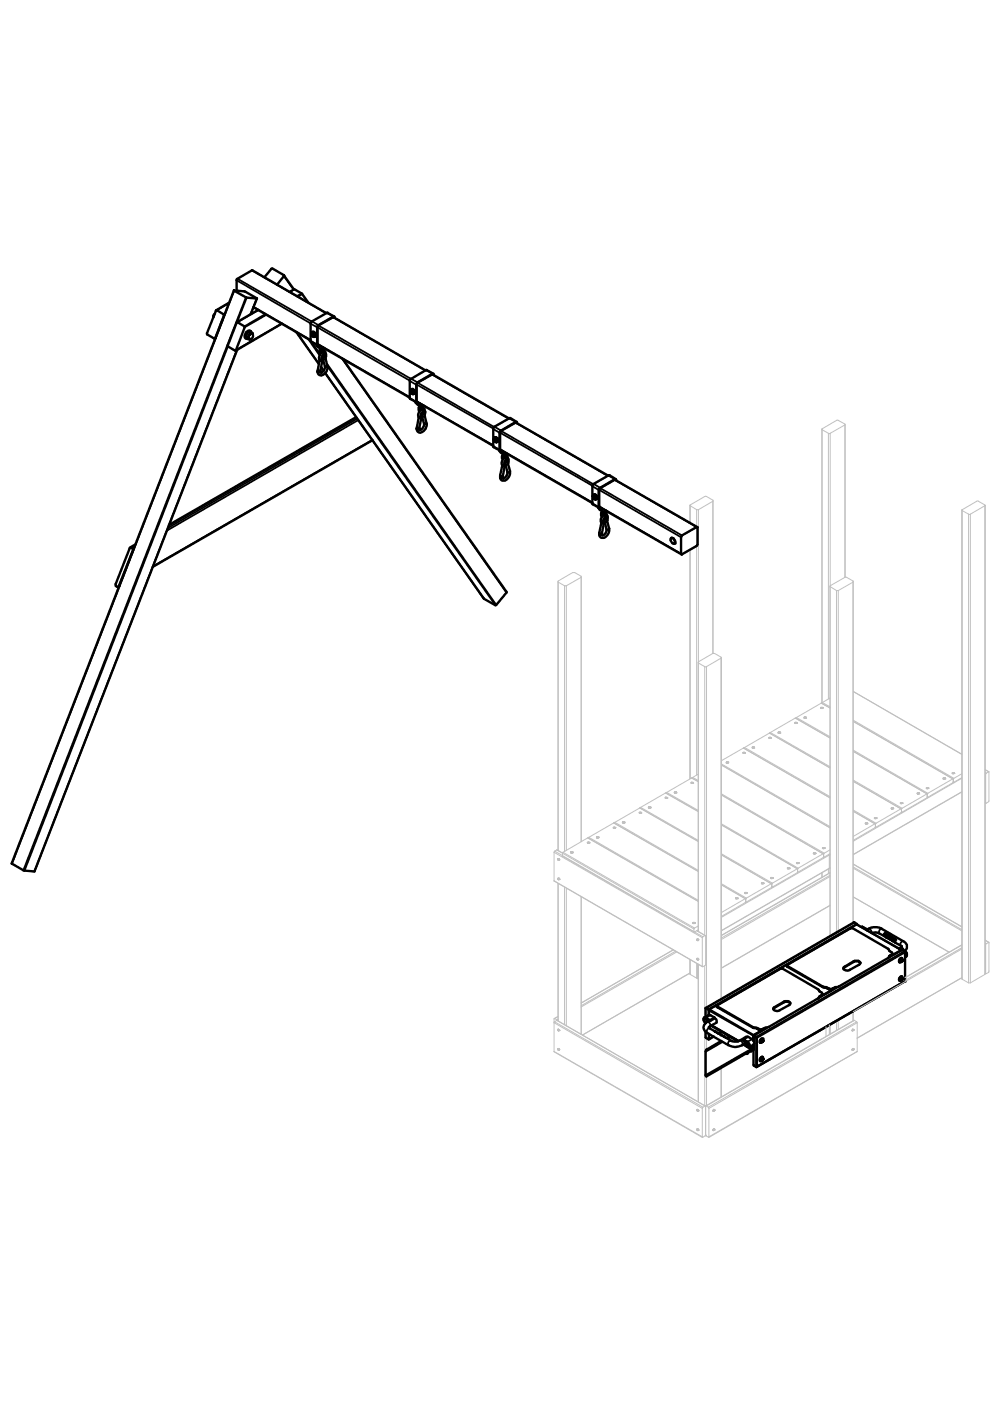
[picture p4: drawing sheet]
<svg xmlns="http://www.w3.org/2000/svg" width="210mm" height="297mm" viewBox="0 0 210 297" stroke-linecap="round" stroke-linejoin="round" font-family="sans-serif">
<!-- layer: Visible (ISO) -->
<g fill="none" stroke="#c0c0c0" stroke-width=".21">
<path d="M174.2 90.9l3.2-1.8h.3l1.5 .9-3.2 1.9h-.3l-1.5-.8zM174.2 91v58.1l1.8-1.1M179.2 90v32.4M146.2 107.1l3.3-1.9 1.7 .9-.1 .2-3 1.8h-.4zM146.2 107.2v3.7M146.2 116.6v48.5M151.2 106.2v32.3M203.9 108.1l3.2-1.9h.3l1.5 1-3.2 1.9h-.3zM208.9 107.2v99.3l-3.2 1.9h-.3l-1.5-.9v-99.4M118.3 123.2l3.1-1.8h.5l1.4 .9-3.4 2-1.5-.9zM118.3 123.3v57M123.3 122.3v56.1"/>
<path d="M153 139.4v72.4M176 124.3l3.2-1.9 1.7 .8-.1 .2-3.1 1.8h-.3zM176 124.3v74.3M180.9 123.3v72.4M148 140.4l3.1-1.9h.4l1.5 .9-3.3 2-1.6-.8zM148 140.4v57M157.6 159.7l-.1-.2h.4v.2M157.6 159.6h.1M157.6 159.6l.1 .1M157.7 159.7h.1M157.7 159.6h.1M157.7 158.6l5.5-3.2 12.8 7.4"/>
<path d="M157.7 159.6h.2M157.7 159.6v.1M157.8 159.7h.1M157.8 159.6h.1M157.9 159.6h.1M157.9 159.6h-.1M159.5 158.6h.1M159.5 158.6l-.1-.2h.2h.3l-.1 .2M159.6 158.5h.1M159.7 158.5h.1M159.7 158.4v.1M159.8 158.5h.1"/>
<path d="M159.8 158.4h.1M159.8 158.4l-.1 .1M159.8 158.6h.1M163.1 156.5h.1M163.1 156.5v-.2h.3v.2M163.1 156.4h.1M163.1 156.4v.1M163.2 156.4h.1M163.2 156.4h-.1M163.2 156.4l-.1 .1M163.2 156.5h.1M163.3 156.4h.1"/>
<path d="M163.3 156.5h.1M163.4 156.5h.1M165 155.4a.19 .19 0 0 1 .2-.2 .19 .19 0 0 1 .2 .2M165 155.4h.1M165 155.2l.1 .1M165.1 155.4h.1M165.1 155.3h.1M165.1 155.3v.1M165.1 155.2l.1 .1M165.2 155.4h.1M165.2 155.3v.1M165.2 155.3l-.1 .1"/>
<path d="M165.2 155.3h.1M165.2 155.2v.1M165.3 155.4h.1M165.3 155.2h.1M165.3 155.2l-.1 .1M165.4 155.4h.1M168.6 153.3v-.2h.3v.2M168.6 153.2l.1 .1M168.7 153.3h.1M168.7 153.2h.1M168.7 152.3l-5.4 3.1M168.7 152.3l7.3 4.1"/>
<path d="M168.8 153.3h.1M168.8 153.2h.1M168.8 153.2v.1M168.9 153.3h.1M170.5 152.3h.1M170.5 152.3l.1-.3h.2v.3M170.6 152.2h.1M170.6 152.1h.1M170.6 152.1l.1 .1M170.6 152.1v.1M170.7 152.1l.1 .1M170.7 152.2h.1"/>
<path d="M170.7 152.1v.1M170.7 152.1h.1M170.8 152.2h.1M170.8 152.1h.1M170.8 152.1v.1M170.8 152.3h.1M174.1 150.2h.1M174.1 150.2v-.2h.3v.2M174.1 150.1h.1M174.1 150h.1M174.2 150v.1M174.2 150.1h.1"/>
<path d="M174.3 150l-.1 .1M174.3 150.1h.1M174.3 150.2h.1M174.3 150v.1M174.3 150h.1M174.4 150h.1M176 150.1l-1.9-1.1-5.4 3.3M180.9 159.3l15.7 9M180.9 146.6l23 13.3M180.9 153l21.2 12.1M124.6 178.7h.1M124.6 178.7v-.2h.3v.2"/>
<path d="M124.7 178.7h.1M124.7 178.6v.1M124.7 178.6h.1M124.7 177.7l5.5-3.3 17.8 10.3M124.7 177.7l-5.4 3v.8l27.9 16.1M124.7 177.7l23.3 13.4M124.8 178.7h-.1M124.8 178.7h.1M124.8 178.6v.1M124.8 178.6h.1M124.9 178.7h.1M126.5 177.7h.1"/>
<path d="M126.5 177.7l-.1-.2 .2-.1a.16 .16 0 0 1 .3 0 .16 .16 0 0 1-.1 .3M126.6 177.6h.1M126.6 177.5h.1M126.6 177.5v.1M126.7 177.5h-.1M126.7 177.5l.1 .1M126.7 177.6h.1M126.7 177.5v.1M126.7 177.5h.1M126.8 177.6h.1M126.8 177.5h.1M126.8 177.5h-.1"/>
<path d="M130.1 175.6l-.1-.2h.4v.2M130.1 175.5h.1M130.1 175.4l.1 .1M130.1 175.5l.1 .1M130.2 175.6h.1M130.2 175.5h.1M130.2 175.5v.1M130.2 174.5l5.5-3.3 12.3 7.2M130.2 175.5h.2M130.3 175.4l-.1 .1M130.3 175.5h.1M130.3 175.6h.1"/>
<path d="M130.4 175.5h.1M130.4 175.4h.1M130.4 175.4l-.1 .1M132 174.5h.1M132 174.5v-.2l.1-.1 .3 .1-.1 .2M132.1 174.4h.1M132.1 174.3v.1M132.1 174.3h.1M132.2 174.4h.1M132.2 174.3h.1M132.3 174.4h.1M132.3 174.3h.1"/>
<path d="M132.3 174.3l-.1 .1M132.3 174.5h.1M135.6 172.4h.1M135.6 172.4v-.2h.3v.2M135.6 172.3h.1M135.6 172.3v.1M135.7 172.3h.1M135.7 172.3h-.1M135.7 172.3l-.1 .1M135.8 172.3h.1M135.8 172.4h.1M135.9 172.4h.1"/>
<path d="M137.5 171.3a.19 .19 0 0 1 .2-.3 .19 .19 0 0 1 .2 .3M137.5 171.2h.1M137.5 171.1l.1 .1M137.6 171.2h.1M137.7 171.2h-.1M137.7 171.2h.1M137.7 171.1v.1M137.8 171.2h.1M137.8 171.1h.1M137.8 171.1l-.1 .1M137.9 171.3h.1M141.1 169.2l-.1-.2h.4v.2"/>
<path d="M141.1 169.1h.1M141.1 169.1l.1 .1M141.2 169.2h.1M141.2 169.1h.1M141.2 168.1l-5.4 3.2M141.2 168.1l6.8 3.9M141.2 169.1v.1M141.3 169.2h-.1M141.3 169.1h.1M141.4 169.1h.1M141.4 169.2h.1M143 168.1h.1"/>
<path d="M143 168.1l-.1-.2h.2h.2v.2M143.1 168.1h.1M143.1 167.9v.1M143.1 168h.1M143.1 168l.1 .1M143.1 168v.1M143.2 168h-.1M143.2 168l.1 .1M143.2 168.1h.1M143.2 168v.1M143.2 168h.1M143.2 167.9v.1"/>
<path d="M143.3 168.1h.1M143.3 168h.1M143.3 167.9h.1M143.3 167.9v.2M146.6 166h.1M146.6 166v-.2h.3v.2M146.6 165.9h.1M146.7 165.9h.1M146.7 166h.1M146.7 165.9v.1M146.7 166h-.1M146.8 165.9h-.1"/>
<path d="M146.8 166h.1M146.8 165.9h.1M146.8 165.9v.1M146.9 166h.1M148 164.1l-1.3 .9M148 165.7l-1.4-.8-5.4 3.2M153 161.3l4.7-2.8 18.3 10.6M153 162.2l23 13.3M153 168.5l21.6 12.5M153 174.9l16.1 9.3M154.1 161.8a.18 .18 0 0 1 .1-.3 .18 .18 0 0 1 .2 .2l-.1 .1M154.1 161.7h.1"/>
<path d="M154.1 161.6v.1M154.2 161.7h.1M154.2 161.6h.1M154.3 161.7h.1M154.3 161.6h.1M154.3 161.6l-.1 .1M174.4 179.9h.1M174.4 179.9v-.2h.4v.2M174.5 179.9h.1M174.5 179.8h.1M174.5 179.8v.1M174.6 179.8h.1"/>
<path d="M174.6 179.8h-.1M174.6 179.8l-.1 .1M174.7 179.8h-.1M174.7 179.9h.1M174.7 179.8h.1M174.8 179.9h.1M180.9 165.7l10.2 5.8M180.9 172l4.7 2.7M183.5 174.7h.1M183.5 174.7v-.2l.1-.1 .3 .1-.1 .2M183.6 174.6h.1M183.6 174.5h.1"/>
<path d="M183.7 174.6h.1M183.7 174.5h.1M183.7 174.5v.1M183.8 174.6h.1M183.8 174.5h.1M183.8 174.7h.1M185.4 173.5h.1M185.4 173.5v-.2h.3v.2M185.5 173.5h.1M185.5 173.4v.1M185.5 173.4h.1M185.6 173.5h.1"/>
<path d="M185.6 174.7h-.1l-4.6 2.6M185.6 175.3l-.1 .2-4.6 2.7M185.6 174.7v.6M185.6 175.4h.1M185.6 173.4h.1M185.7 173.5h-.1M185.7 173.5h.1M185.7 173.4h.1M185.7 173.4v.1M189 171.5h.1M189 171.5l-.1-.1 .2-.2 .3 .1-.1 .2M189 171.4h.1"/>
<path d="M189.1 171.4h.1M189.2 171.4h-.1M189.2 171.4h.1M189.3 171.4h.1M190.9 170.4h.1M190.9 170.4v-.2h.4v.2M191 170.4h.1M191 170.3h.1M191.1 170.3h.1M191 170.3v.1M191.1 170.2l-.1 .1M191.1 170.3l-.1 .1"/>
<path d="M191.1 172.2h.1M191.1 171.6l-.1-.1-5.4 3.2M191.1 172.1v.2l-5.4 3.1-.1-.1M191.1 170.2v.1M191.1 171.6v.5M191.1 170.2h.1M191.2 170.2l-.1 .1M191.2 170.4h.1M191.2 170.3h.1M191.2 170.2h.1M191.3 170.4h.1M194.5 168.3h.1"/>
<path d="M194.5 168.3l-.1-.2h.2h.3l-.1 .2M194.6 168.3h.1M194.6 168.2h.1M194.6 168.2v.1M194.7 168.2h-.1M194.7 168.3h.1M194.7 168.2h.1M194.7 168.2v.1M194.8 168.3h.1M194.8 168.2h.1M196.5 167.2l-.1-.2h.4l-.1 .2M196.5 167.1h.1"/>
<path d="M196.5 167.1v.1M196.5 167.2h.1M196.6 167.1h-.1M196.6 168.4l-5.5 3.2M196.6 169l-.1 .1-5.2 3.1-.2-.1M196.6 167.1h.1M196.6 168.4v.6M196.6 169h.1M196.6 167.1l-.1 .1M196.7 167.1v.1M196.7 167.1h.1M200 165.1v-.1l.1-.1 .2 .1v.1"/>
<path d="M200 165.1h.1M200 165h.1M200 165.1h.2M200.1 165.1h.1M200.1 165v.1M200.1 165h.1M200.1 165l.1 .1M200.2 165.1h.1M200.2 165h.1M200.2 165v.1M200.3 165.1h.1M200.3 165h.1"/>
<path d="M201.9 164h.1M201.9 164v-.2h.3v.2M202 164h.1M202 163.9h.1M202 163.9v.1M202.1 163.9h.1M202.1 163.9h-.1M202.1 163.9l-.1 .1M202.1 165.2l-.1-.1-5.4 3.3M202.1 165.8v.2l-5.4 3h-.1M202.1 165.2v.6M202.1 165.8h.1"/>
<path d="M202.2 164h.1M202.2 163.9h.1M203.9 164.1l-1.8 1.1M203.9 164.9l-1.7 .9h-.1M203.9 167.9l-23 13.3M208.9 163.2l.8 .4M208.9 170.2l.1 .1M209 164.1l.7-.5v6.3l-.6 .4-.1-.1zM118.3 182.2h.1M118.3 186.3h.1M118.3 187.3v29.2M118.3 186.4h.1"/>
<path d="M118.4 182.2h.1M118.4 186.3v.1M118.4 182.1v.1M118.4 186.2h.1M118.4 186.3h.1M118.4 182.3h.1M118.4 186.4h.1M118.4 182h.1M118.4 182a.18 .18 0 0 0-.1 .3 .18 .18 0 0 0 .3 .1v-.1M118.4 182.4h.1M118.4 186.2a.18 .18 0 0 0-.1 .2 .18 .18 0 0 0 .3 .1v-.1M118.4 186.5h.1"/>
<path d="M118.4 182.2l.1 .1M118.4 182.3v.1M118.4 186.2v.2M118.4 186.4v.1M118.4 182.2v.1M118.5 182.3h.1M118.5 186.4h.1M118.6 186.4h.1M119.3 180.8l-1.2-.6-.6 .4v6.2l31.4 18.2M121 180.8h.1M121 180.8v-.2h.4l-.1 .2M121.1 180.8h.1"/>
<path d="M121.1 180.7h.1M121.1 180.7v.1M121.2 180.8h.1M121.2 180.7v.1M121.2 180.7l-.1 .1M121.2 180.7h-.1M121.2 180.7h.1M121.2 180.7l.1 .1M121.2 180.6v.1M121.3 180.8h.1M121.3 180.6h.1M121.3 180.6l-.1 .1"/>
<path d="M123.3 190.2v29.1M146.9 195.8a.18 .18 0 0 1 .2-.2 .18 .18 0 0 1 .2 .2M147 195.8h.1M147 195.7h.1M147 195.6h.1M147 195.7v.1M147.1 195.6v.1M147.1 195.7h.1M147.1 195.6l-.1 .1M147.1 195.7l-.1 .1M147.1 195.6h.1M147.2 195.7h-.1"/>
<path d="M147.2 195.8h.1M147.2 195.7h.1M147.2 195.6h.1M147.8 199.2h.1M147.8 197.3l1.7 1.1M147.8 197.3h.1M147.9 199.3h.1M147.9 199.2h.1M147.9 199.1h.1M147.9 199.1h-.1v.2a.16 .16 0 0 0 .1 .2 .16 .16 0 0 0 .2-.2M147.9 199.4h.1M147.9 199.1v.1"/>
<path d="M147.9 199.3v.1M148 199.3h.1M148 199.2v.1M148 199.2h.1M148 196.3l-.9 .6v.7l.9-.4M148.9 198.7l.7-.3v6.2l-.6 .4h-.1zM153 181.2l10.6 6.2M153 187.6l5.1 2.9M156 190.5h.1M156 190.5v-.1l.1-.1 .3 .1-.1 .1M156.1 190.5h.1M156.1 190.4h.1"/>
<path d="M156.1 190.4v.1M156.2 190.4h.1M156.2 190.5h.1M156.2 190.4v.1M156.3 190.5h.1M156.3 190.4h.1M157.9 189.4h.1M157.9 189.4v-.2h.3v.2M158 189.3h.1M158.1 189.3h.1M158.1 190.6l-.1-.1-5 3M158.1 191.2v.2l-5.1 2.9"/>
<path d="M158.1 190.6v.6M158.1 191.2h.1M158.2 189.3h-.1M158.2 189.4h.1M158.2 189.3h.1M161.5 187.4h.1M161.5 187.4l-.1-.2 .2-.1 .3 .1-.1 .2M161.5 187.3h.1M161.5 187.2h.1M161.6 187.3h.1M161.6 187.2h.1M161.7 187.3h-.1"/>
<path d="M161.7 187.3h.1M161.7 187.2h.1M161.7 187.2v.1M161.8 187.3h.1M161.8 187.2h.1M163.4 186.2h.1M163.4 186.2v-.2h.4v.2M163.5 186.2h.1M163.5 186.1h.1M163.6 186.2h-.1M163.6 186.1h.1M163.6 186.2h.1"/>
<path d="M163.6 186.1l-.1 .1M163.6 188.1h.1M163.6 187.4h-.1l-5.4 3.2M163.6 188v.2l-5.4 3h-.1M163.6 187.4v.6M163.7 186.1h-.1M163.7 186.2h.1M163.7 186.1h.1M163.7 186.1l-.1 .1M163.8 186.2h.1M167 184.2h.1M167 184.2l-.1-.2 .2-.1 .3 .1-.1 .2"/>
<path d="M167.1 184.1h.1M167.2 184.1h-.1M167.2 184.1h.1M167.3 184.1h.1M167.3 184.1h-.1M167.3 184.2h.1M169 183.1l-.1-.2h.4l-.1 .2M169 183h.1M169 182.9v.1M169 183v.1M169 183.1h.1M169.1 183h.1"/>
<path d="M169.1 182.9v.1M169.1 184.3l-5.5 3.1M169.1 184.8l-.1 .2-5.2 3.1-.2-.1M169.1 184.3v.5M169.1 184.9h.1M169.1 183l-.1 .1M169.2 183.1h.1M169.2 183h.1M169.2 182.9v.1M169.2 182.9h.1M172.5 181h-.1l.2-.2 .3 .1-.1 .1M172.5 181h.1"/>
<path d="M172.5 180.9h.1M172.5 181h.2M172.6 181h.1M172.6 180.9h.1M172.7 181h.1M172.7 180.9h.1M172.7 180.9v.1M172.8 181h.1M172.8 180.9h.1M174.2 185.1v.9M174.6 181.1l-.1-.1-5.4 3.3M174.6 181.7v.1l-5.4 3.1-.1-.1"/>
<path d="M174.6 181.1v.6M174.6 181.7h.1M175.8 181.1v3h.2l-23 13.2M176 180.2l-1.4 .9M176 181l-1.2 .7h-.2M176 192l-23 13.3M176 185l-23 13.3M180.9 183.2l23 13.3M180.9 190.2l20.3 11.7M208.9 199.3l.8 .5M117.5 216.8v-.2l.6-.3 31.4 18.2M118.2 216.3l-.7-.4v7.1l31.4 18.2"/>
<path d="M118.3 218.3l.1 .1M118.3 215.5l-.8 .4M118.3 218.4h.1M118.4 218.3v.1M118.4 218.4h.1M118.4 218.4v.1M118.4 218.2h-.2v.2l.2 .2 .2-.1M118.4 218.4l.1 .1M118.4 218.5h.1M118.4 218.3h.1M118.5 218.5h.1M118.5 218.4h.1"/>
<path d="M118.5 218.4l-.1 .1M118.6 218.5h.1M142.7 201.4l-19.4 11.2M146.2 203.4v3.2l1.7 .8M146.2 206.4l-22.7 13M147.8 203.3h.1M147.8 203.4h.1M147.9 203.4h.1M147.9 203.3v.1M147.9 203.2h.1M147.9 203.2l-.1 .1a.19 .19 0 0 0 0 .3 .19 .19 0 0 0 .3-.1v-.1M147.9 203.5h.1"/>
<path d="M147.9 203.3h.1M147.9 204.4v3.1l.1 .1M147.9 203.2v.2M147.9 203.4v.1M148 203.4h.1M148 204.5v29.1M153 218.8v.7M175.1 217.7v2.1M175.8 217.3v2.1M176 217.2v2.1M180.7 218.4h.1M180.7 218.5h.1"/>
<path d="M180.8 218.4v.1M180.8 218.2h.2l-.1 .3-.2 .1-.1-.1M180.8 218.4l-.1 .1M180.8 218.4h-.1M180.8 218.4h.1M180.8 218.5h.1M180.8 218.3h.1M180.8 218.3v.1M180.9 218.3l-.1 .1M180.9 214.4v2.1M203.9 200.3l-12 6.9M203.9 207.3l-22.2 12.8"/>
<path d="M208.9 206.4h.1M209 200.2l.7-.4v6.3l-.6 .3h-.1zM118.3 222.4l.1 .1M118.3 222.5h.1M118.4 222.5h.1M118.4 222.4v.1M118.4 222.6h.1M118.4 222.3h.1M118.4 222.3a.18 .18 0 0 0-.1 .2 .18 .18 0 0 0 .3 .1M118.4 222.4h.1M118.4 222.5l.1 .1M118.5 222.6h.1"/>
<path d="M147.8 235.4h.1M147.8 239.4l.1 .1M147.8 239.4h.1M147.8 239.5h.1M147.9 235.4h.1M147.9 235.3v.1M147.9 239.5v.1M147.9 239.5h.1M147.9 235.3h-.2l.1 .2 .1 .1 .2-.1M147.9 235.5h.1M147.9 235.3h.1M147.9 239.3h.1"/>
<path d="M147.9 239.3h-.1v.3a.16 .16 0 0 0 .1 .2 .16 .16 0 0 0 .2-.2M147.9 239.6h.1M147.9 239.4h.1M147.9 239.4v.1M147.9 235.4v.1M148 235.5h.1M148 235.4v.1M148 235.4h.1M148 239.6h.1M148 239.5h.1M148.1 235.5h.1M148.1 239.6h.1"/>
<path d="M149.6 234.6l-.1-.1-.6 .4v6.2l.6-.3 .1-.1M149.6 234.5l31.4-18.2 .7 .4v6.3l-31.4 18.2M149.6 234.6l.1-.1 .6 .4v6.2l-.6-.3-.1-.1M149.6 234.6v6.1M151.1 239.6h.1M151.1 235.5h.1M151.2 239.6h.1M151.2 235.4h.1M151.2 235.5h.1M151.3 239.5h.1M151.3 239.6h.1M151.3 235.4l-.1 .1"/>
<path d="M151.3 235.4h.1M151.3 235.5h.1M151.3 235.4v.1M151.3 239.3h.1M151.3 239.3h.1v.3l-.1 .2-.2-.2M151.3 239.4v.2M151.3 239.4h.1M151.3 239.4v.1M151.3 235.3h.1v.2l-.1 .1-.2-.1M151.3 235.3h.1M151.4 235.4h.1M151.3 235.3v.1"/>
<path d="M151.4 239.5h-.1M153 226.4v6.2M180.7 222.6h.1M180.8 222.5h.1M180.8 222.3h.1M180.8 222.3l.2 .1-.1 .1a.16 .16 0 0 1-.1 .2 .16 .16 0 0 1-.2-.1M180.8 222.5l-.1 .1M180.8 222.6h.1M180.8 222.4h.1M180.8 222.4v.1M180.9 222.4l-.1 .1M149.6 240.7h.1"/>
</g>
<!-- layer: Visible Narrow (ISO) -->
<g fill="none" stroke="#c0c0c0" stroke-width=".21">
<path d="M174.3 91.1v57.9M175.6 91.9v56.3M176 91.9v32.3M179.1 90.1v32.3M146.4 107.2v3.7M146.4 116.5v48.6M147.7 108.1v3.6M147.7 115.7v48.6M148.1 108.1v32.2M151.1 106.3v32.2M204 108.3v99.3M205.4 109v99.4"/>
<path d="M205.7 109v99.4M208.8 107.2v99.4M118.4 123.4v56.9M119.7 124.2v56.3M120.1 124.2v56.1M123.2 122.4v56.1M152.8 139.6v72.3M176 124.4v74.1M177.4 125.2v72.5M177.7 125.2v72.3M180.8 123.4v72.3M148.1 140.6v56.9"/>
<path d="M149.4 141.3v56.9M149.8 141.3v72.4M157.5 159.6l.4-.1v.1l-.3 .1zM157.5 159.7h.4M157.6 159.6h.1M157.6 158.6l18.4 10.5M157.6 159.6l.1 .1M157.7 159.7h.1M157.7 159.6h.1M157.7 159.6h-.1M157.7 159.6l.1 .1M157.7 159.6v.1"/>
<path d="M157.8 159.6h.1M157.8 159.7h.1M157.8 159.6h-.1M157.9 159.6h.1M157.9 158.5l18.1 10.4M157.9 159.6l-.1 .1M159.4 158.5l.4-.1 .1 .1-.3 .1zM159.5 158.6h.3M159.6 158.5h.1M159.6 158.4v.1M159.6 158.4h.1M159.7 158.4h.1"/>
<path d="M159.7 158.5h.1M159.8 158.4h.1M159.8 158.4v.1M159.8 158.5h.1M159.8 158.4l-.1 .1M163 156.4l.4-.1v.1l-.3 .1zM163.1 156.5h.3M163.1 156.5h.1M163.1 156.4h.1M163.1 155.4l12.9 7.4M163.1 156.4v.1M163.2 156.4h.1"/>
<path d="M163.2 156.4l-.1 .1M163.3 156.4h.1M163.3 156.4v.1M163.3 156.5h.1M163.3 155.3l12.7 7.2M165 155.2a.16 .16 0 0 1 .3 0 .16 .16 0 0 1 0 .2h-.3zM165 155.4h.4M165 155.4h.1M165 155.2l.1 .1M165 155.2h.1M165 155.2h.2M165.1 155.4h.1"/>
<path d="M165.1 155.3l-.1 .1M165.1 155.3h.1M165.1 155.2h.1M165.2 155.2h.1M165.2 155.4h.1M165.2 155.2v.1M165.2 155.3h.1M165.2 155.3l.1 .1M165.3 155.2h.1M165.3 155.2l-.1 .1M165.3 155.4h.1M168.5 153.2l.4-.1 .1 .2h-.4z"/>
<path d="M168.5 153.3h.4M168.6 153.3h.1M168.6 153.2h.1M168.6 152.3l7.4 4.1M168.7 153.3h.1M168.7 153.2v.1M168.7 153.2h.1M168.8 153.2h.1M168.8 153.2v.1M168.8 153.3h.1M168.8 152.1l7.2 4.1M170.5 152.3h.3"/>
<path d="M170.6 152.2h.1M170.6 152.1h.1M170.6 152.1v.1M170.7 152.1h.1M170.7 152.2h.1M170.8 152.1h.1M170.8 152.1v.1M170.8 152.2h.1M170.8 152.1h-.1M174.1 150l.3 .1-.3 .1zM174.1 150.2h.3M174.1 150.2h.1"/>
<path d="M174.1 150.1h.1M174.1 150h.1M174.1 149.1l1.9 1M174.1 150.1v.1M174.2 150v.1M174.2 150h.1M174.2 150l-.1 .1M174.2 150.1h.1M174.2 150.2h.1M174.2 150.1l.1 .1M174.2 150.1v.1M174.3 150h.1"/>
<path d="M174.3 150v.1M174.3 150.1h.1M174.3 150.2h.1M174.3 150l-.1 .1M174.4 150h.1M174.4 150.1h.1M174.4 149l1.6 .8M174.4 150.1l-.1 .1M180.9 146.6l23 13.3M180.9 152.7l21.3 12.3M180.9 153l21.1 12.1M180.9 159.1l15.8 9.1"/>
<path d="M180.9 159.3l15.6 9M124.5 178.6l.4-.1 .1 .2h-.4zM124.6 178.7h.3M124.6 177.7l23.4 13.4M124.7 178.7h.1M124.7 178.6v.1M124.7 178.6h.1M124.8 178.7h.1M124.8 178.6h.1M124.8 178.6v.1M124.8 177.5l23.2 13.4M126.5 177.7h.4"/>
<path d="M126.6 177.6h.1M126.6 177.5h.1M126.6 177.5v.1M126.7 177.5h.1M126.7 177.6h.1M126.7 177.5l.1 .1M126.8 177.5h.1M126.8 177.5h-.1M126.8 177.6h.1M130 175.6h.4M130.1 175.4l.3 .1-.3 .1zM130.1 175.6h.1"/>
<path d="M130.1 175.5h.1M130.1 175.4h.1M130.1 175.4l.1 .1M130.1 174.5l17.9 10.3M130.1 175.5v.1M130.2 175.4v.1M130.2 175.4h.1M130.2 175.4l-.1 .1M130.2 175.6h.1M130.2 175.5h.1M130.2 175.5l.1 .1M130.2 175.5v.1"/>
<path d="M130.3 175.4h.1M130.3 175.4v.1M130.3 175.5h.1M130.3 175.6h.1M130.3 175.4l-.1 .1M130.4 175.4h.1M130.4 175.5h.1M130.4 174.4l17.6 10.1M130.4 175.5l-.1 .1M132 174.5h.3M132.1 174.4h.1M132.1 174.3v.1"/>
<path d="M132.1 174.3h.1M132.2 174.3h.1M132.2 174.4h.1M132.3 174.3h.1M132.3 174.3v.1M132.3 174.4h.1M132.3 174.3l-.1 .1M135.5 172.3l.4-.1 .1 .1-.4 .1zM135.6 172.4h.3M135.6 172.4h.1M135.6 172.3h.1M135.6 171.3l12.4 7.1"/>
<path d="M135.6 172.3v.1M135.7 172.3h.1M135.7 172.3l-.1 .1M135.8 172.3h.1M135.8 172.3v.1M135.8 172.4h.1M135.8 171.2l12.2 7M137.5 171.3h.4M137.5 171.2h.1M137.5 171.1l.1 .1M137.5 171.1h.1M137.5 171.1h.2"/>
<path d="M137.6 171.2h.1M137.6 171.2h-.1M137.6 171.1h.1M137.7 171.1h.1M137.7 171.2h.1M137.7 171.1v.1M137.8 171.1h.1M137.8 171.1l-.1 .1M137.8 171.2h.1M141 169.1l.4-.1v.2zM141 169.2h.4M141.1 169.1h.1"/>
<path d="M141.1 168.1l6.9 4M141.1 169.1l.1 .1M141.2 169.2h.1M141.2 169.1h.1M141.2 169.1h-.1M141.2 169.1l.1 .1M141.2 169.1v.1M141.3 169.1h.1M141.3 169.2h.1M141.4 169.1h.1M141.4 169.2h.1M141.4 168l6.6 3.8"/>
<path d="M141.4 169.1v.1M142.9 168l.4-.1 .1 .2h-.3zM143 168.1h.3M143.1 168.1h.1M143.1 168v.1M143.1 168h.1M143.1 167.9v.1M143.1 167.9h.1M143.2 167.9h.1M143.2 168.1h.1M143.2 168h.1M143.3 167.9h.1"/>
<path d="M143.3 167.9v.1M143.3 168h.1M143.3 168v.1M143.3 168.1h.1M143.3 167.9l-.1 .1M146.5 165.9l.4-.1v.2h-.3zM146.6 166h.3M146.6 166h.1M146.6 165.9h.1M146.6 165.9l.1 .1M146.6 165l1.4 .7M146.7 165.9v.1"/>
<path d="M146.7 165.9h.1M146.7 165.9l-.1 .1M146.7 166h.1M146.8 165.9h.1M146.8 165.9v.1M146.8 166h.1M146.8 165.9l-.1 .1M146.9 165.9h.1M146.9 164.8l1.1 .7M153 162l23 13.2M153 162.2l23 13.3M153 168.3l21.8 12.6"/>
<path d="M153 168.6l21.5 12.4M153 174.7l16.2 9.4M153 174.9l16 9.3M154 161.8h.4M154.1 161.7h.1M154.1 161.6v.1M154.1 161.6h.1M154.2 161.6h.1M154.2 161.7h.1M154.2 161.6v.1M154.3 161.6h.1M154.3 161.6l-.1 .1"/>
<path d="M154.3 161.7h.1M174.4 179.7l.4 .1-.2 .1-.2-.1zM174.4 179.9h.4M174.5 179.9h.1M174.5 179.8h.1M174.5 179.8v.1M174.6 179.8h.1M174.6 179.8l-.1 .1M174.6 179.8l.1 .1M174.7 179.8h.1M174.7 179.9h.1M174.7 179.8h-.1"/>
<path d="M174.7 179.8v.1M180.9 165.4l10.4 6M180.9 165.7l10.1 5.8M180.9 171.8l4.8 2.7M180.9 172l4.6 2.7M183.5 174.5l.2-.1 .2 .2-.4 .1zM183.5 174.7h.3M183.6 174.6h.1M183.6 174.5v.1M183.6 174.5h.1M183.6 174.6h.2M183.7 174.6h.1"/>
<path d="M183.7 174.5h.1M183.7 174.5v.1M183.8 174.5h-.2M183.8 174.5h.1M183.8 174.5v.1M183.8 174.6h.1M185.4 173.3l.4 .2a.2 .2 0 0 1-.3 .1 .2 .2 0 0 1-.1-.3zM185.4 173.5h.4M185.5 173.5h.1M185.5 173.4v.1M185.5 173.4h.1M185.5 173.4l.1 .1"/>
<path d="M185.6 173.4h.1M185.6 173.5h.1M185.6 173.5h-.1M185.7 173.4h.1M185.7 173.5h.1M185.7 173.4l-.1 .1M185.7 173.4v.1M189 171.3h.4v.1l-.4 .1zM189 171.5h.4M189 171.4h.1M189 171.3v.1M189 171.3h.1"/>
<path d="M189 171.3l.2 .1M189.1 171.4h-.1M189.1 171.4h.1M189.2 171.4h.1M189.2 171.3v.1M189.2 171.3h.1M189.3 171.3v.1M189.3 171.4h.1M190.9 170.2l.4 .1-.2 .1-.2-.1zM190.9 170.4h.4M191 170.4h.1M191 170.3h.1"/>
<path d="M191 170.2v.1M191 170.2h.1M191 170.2l.1 .1M191 170.3v.1M191.1 170.2h.1M191.1 170.3h.1M191.1 170.3l-.1 .1M191.1 170.2v.1M191.1 170.3l.1 .1M191.2 170.2h.1M191.2 170.2v.1M191.2 170.3h.1"/>
<path d="M191.2 170.4h.1M191.2 170.2l-.1 .1M191.2 170.3v.1M194.5 168.3h.3M194.6 168.3h.1M194.6 168.2v.1M194.6 168.2h.1M194.6 168.1v.1M194.6 168.1h.1M194.7 168.3h.1M194.7 168.2h.1M194.7 168.2v.1"/>
<path d="M194.8 168.1l-.1 .1M194.8 168.1h.1M194.8 168.1v.1M194.8 168.2h.1M194.8 168.2v.1M194.8 168.3h.1M196.4 167.2h.4M196.5 167.1h.1M196.5 167.1v.1M196.5 167.2h.1M196.6 167.1h.1M196.6 167.1l.1 .1"/>
<path d="M196.6 167.1l-.1 .1M196.7 167.1h.1M196.7 167.2h.1M196.7 167.1v.1M200 165.1h.3M200 165.1h.1M200 165h.1M200.1 165.1h.1M200.1 165l-.1 .1M200.1 165h.1M200.1 165v.1M200.2 165h.1"/>
<path d="M200.2 165.1h.1M200.2 165l.1 .1M200.2 165v.1M200.3 165h.1M200.3 165.1h.1M201.9 163.9l.3-.1 .1 .1-.2 .2zM201.9 164h.3M202 164h.1M202 163.9h.1M202 163.9v.1M202.1 163.9h.1M202.1 163.9l.1 .1"/>
<path d="M202.1 163.9l-.1 .1M202.2 163.9h.1M202.2 164h.1M202.2 163.9h-.1M202.2 163.9v.1M203.9 165l-23 13.4M203.9 167.9l-23 13.3M208.9 163.2l.7 .4M208.9 163.8l.2 .1M208.9 164.1h.1M208.9 170.1l.1 .1M117.5 180.7l31.4 18.1"/>
<path d="M117.5 186.7l31.4 18.2M117.6 180.5l29.5 17M118 180.2l29.1 16.8M118.3 182h.1l.1 .4h-.2zM118.3 182.2h.1M118.3 186.3l.1 .1M118.3 186.3h.1M118.4 182.4h.1M118.4 182.3v.1M118.4 182.2v.1M118.4 182.2h.1M118.4 182.1v.1"/>
<path d="M118.4 182.1h.1M118.4 182.3h.1M118.4 186.5h.1M118.4 186.4v.1M118.4 186.4h.1M118.4 186.3h.1M118.4 186.2v.1M118.4 186.2h.1M118.4 187.3v29.2M118.4 182.2l.1 .1M118.4 182l.2 .4M118.4 186.3v.1"/>
<path d="M118.4 186.2l.2 .2M118.5 182.3h.1M118.5 186.4h.1M119.4 180.7l27.9 16.1M119.7 188.1v29.1M120.1 188.3v29.2M121 180.6a.16 .16 0 0 1 .3 0 .16 .16 0 0 1 0 .2h-.3zM121 180.8h.3M121.1 180.8h.1M121.1 180.7v.1M121.1 180.7h.1M121.1 180.6v.1"/>
<path d="M121.1 180.6h.1M121.1 180.6l.1 .1M121.2 180.6h.1M121.2 180.8h.1M121.2 180.7h.1M121.3 180.6h.1M121.3 180.6v.1M121.3 180.7h.1M121.3 180.7v.1M121.3 180.8h.1M121.3 180.6l-.1 .1M123.2 190.1v29.2"/>
<path d="M146.9 195.6h.4v.2h-.4zM146.9 195.8h.4M147 195.8h.1M147 195.7h.1M147 195.6v.1M147 195.6h.1M147 195.6l.1 .1M147 195.7v.1M147.1 195.6h.1M147.1 195.7h.1M147.1 195.7l-.1 .1M147.1 195.7l.1 .1"/>
<path d="M147.2 195.6h.1M147.2 195.6v.1M147.2 195.7h.1M147.2 195.8h.1M147.2 195.6l-.1 .1M147.2 195.7v.1M147.3 197.6l1.7 1M147.7 197.3l1.8 1.1M147.8 199.1h.2v.3h-.2zM147.8 199.2v.1M147.8 199.2h.1M147.8 199.3l.1 .1"/>
<path d="M147.8 199.3h.1M147.9 199.4h.1M147.9 199.1l-.1 .1M147.9 199.1h.1M147.9 199.2h.1M147.9 199.3h.1M147.9 199.3v.1M147.9 199.1l.2 .3M147.9 199.2v.1M147.9 199.1v.1M148 199.2v.1M148 199.3h.1"/>
<path d="M148 199.2h.1M148 197.3l-.1 .1M153 181l10.8 6.2M153 181.3l10.5 6.1M153 187.4l5.2 3M153 187.6l5 2.9M156 190.4l.2-.1 .2 .2h-.4zM156 190.5h.3M156.1 190.5h.1M156.1 190.4v.1M156.1 190.4h.1M156.2 190.4h-.1"/>
<path d="M156.2 190.4h.1M156.2 190.4l.1 .1M156.2 190.5h.1M156.3 190.4h.1M156.3 190.5h.1M156.3 190.4l-.1 .1M157.9 189.2h.3l.1 .2h-.4zM157.9 189.4h.4M158 189.4h.1M158 189.3h.1M158 189.3v.1M158.1 189.3h.1"/>
<path d="M158.1 189.3h-.1M158.1 189.4h.1M158.1 189.3l.1 .1M158.1 189.3v.1M158.2 189.3h.1M158.2 189.4h.1M158.2 189.3h-.1M158.2 189.3v.1M161.5 187.2l.2-.1 .2 .2-.4 .1zM161.5 187.4h.4M161.5 187.3h.1M161.5 187.2h.1"/>
<path d="M161.6 187.2l-.1 .1M161.6 187.2h.1M161.6 187.3h.1M161.6 187.2v.1M161.7 187.2h.1M161.7 187.3h.1M161.7 187.2l.1 .1M161.8 187.2h.1M161.8 187.3h.1M161.8 187.2l-.1 .1M163.4 186l.4 .2h-.4zM163.4 186.2h.4"/>
<path d="M163.5 186.2h.1M163.5 186.1v.1M163.5 186.1h.1M163.5 186.1l.1 .1M163.6 186.1h.1M163.6 186.2h.1M163.6 186.2h-.1M163.6 186.1v.1M163.7 186.1h.1M163.7 186.1v.1M163.7 186.2h.1M163.7 186.1l-.1 .1"/>
<path d="M166.9 184l.3-.1 .2 .2-.4 .1zM167 184.2h.3M167.1 184.1h.1M167.1 184v.1M167.1 184h.1M167.2 184.1h.1M167.3 184l-.1 .1M167.3 184h.1M167.3 184v.1M167.3 184.1h.1M168.9 183.1h.4M169 183h.1"/>
<path d="M169 182.9v.1M169 182.9h.1M169 183v.1M169 183.1h.1M169 182.9l.1 .1M169.1 182.9h.1M169.1 183l.1 .1M169.1 183h.1M169.1 183l-.1 .1M169.2 182.9h.1M169.2 183h.1M169.2 183.1h.1"/>
<path d="M169.2 182.9v.1M169.2 183v.1M172.5 181h.3M172.5 181h.1M172.5 180.9h.1M172.5 180.8v.1M172.5 180.9l.1 .1M172.5 180.8h.1M172.6 181h.1M172.6 180.9l-.1 .1M172.6 180.9h.1M172.6 180.8h.1"/>
<path d="M172.6 180.8l.1 .1M172.7 180.9h.1M172.7 181h.1M172.7 180.8v.1M172.7 180.8h.1M172.7 180.9l.1 .1M172.8 180.8h.1M172.8 180.8v.1M172.8 181h.1M172.8 180.9l-.1 .1M172.8 180.9h.1M174.3 185v1"/>
<path d="M175.6 184.3v.9M175.8 184.1l.2-.1-23 13.3M175.8 181.3l.2-.1-23 13.3M176 191.9l-23 13.3M176 185.9l-23 13.3M176 185.6l-23 13.3M176 185.1l-23 13.3M180.9 183.2l23 13.3M180.9 183.8l23 13.3M180.9 184.1l23 13.2M180.9 190.2l20.3 11.7M208.9 199.4l.7 .4"/>
<path d="M208.9 199.9l.2 .2M117.5 216.8l31.4 18.2M117.6 216.6l31.4 18.1M118 216.3l31.5 18.2M118.3 218.4h.1M118.3 218.3h.1M118.3 218.3l.1 .1M118.3 218.3v.1M118.3 215.6l-.7 .3M118.3 216.1l-.3 .1M118.3 216.3l-.1 .1M118.4 218.5h.1"/>
<path d="M118.4 218.4v.1M118.4 218.4h.1M118.4 218.3v.1M118.4 218.3h.1M118.4 218.2l.2 .3M118.5 218.4h.1M118.5 218.5h.1M118.5 218.4v.1M142.7 201.4l-19.4 11.2M143.3 201.7l-20 11.5M143.4 201.9l-20.1 11.6M146.2 206.3l-22.7 13.1"/>
<path d="M146.4 203.5v3.1M147.7 204.3v3.1M147.8 203.3v.1M147.8 203.3h.1M147.8 203.4l.1 .1M147.8 203.4h.1M147.8 203.3l.1 .1M147.9 203.5h.1M147.9 203.2l-.1 .1M147.9 203.2h.1M147.9 203.2v.2M147.9 203.4h.1"/>
<path d="M147.9 203.4v.1M147.9 203.2l.2 .3M147.9 203.2v.1M147.9 203.3h.1M148 203.4h.1M148 203.4h-.1M148.1 204.5v29.1M149.4 204.8v10.9M149.4 216.7v.5M149.4 218.6v15.8M152.8 218.9v.5M176 217.3l-.2 .1"/>
<path d="M176 217.2v2.1M177.4 216.4v2.1M177.7 216.2v2M180.7 218.5h.1M180.7 218.4h.1M180.7 218.4v.1M180.8 218.3h.1M180.8 218.5h.1M180.8 218.4h-.1M180.8 218.4h.1M180.8 218.3v.1M180.8 218.2l-.1 .3"/>
<path d="M180.8 218.4v.1M180.8 214.4v2.1M180.9 218.3l-.1 .1M180.9 218.3h.1M180.9 218.4h.1M180.9 218.4h-.1M180.9 218.3v.1M181.2 216.3l-31.5 18.2M181.6 216.6l-31.4 18.1M181.7 216.8l-31.4 18.2M203.9 200.4l-12 6.9M203.9 201l-12 6.9"/>
<path d="M203.9 201.2l-23 13.3M203.9 207.3l-22.2 12.8M208.9 200.2l.1 .1M208.9 206.3l.1 .1M117.5 222.9l31.4 18.1M118.3 222.3l.2 .1v.3l-.2-.1zM118.3 222.4l.1 .2M118.3 222.4h.1M118.3 222.4l.1 .1M118.4 222.6h.1M118.4 222.4h.1M118.4 222.5h.1"/>
<path d="M118.4 222.4v.1M118.4 222.5l.1 .1M118.4 222.3l.2 .3M118.5 222.6h.1M147.8 235.4h.1M147.8 239.3l.2 .1v.2a.2 .2 0 0 1-.3 0 .2 .2 0 0 1 .1-.3zM147.8 239.5v.1M147.8 239.5h.1M147.8 239.4h.1M147.8 239.4v.1M147.8 235.4l.1 .1M147.8 239.6h.1"/>
<path d="M147.8 239.4l.1 .1M147.9 235.6h.1M147.9 235.5h.1M147.9 235.3l-.1 .1M147.9 235.3h.1M147.9 235.3v.1M147.9 235.4h.1M147.9 235.5v.1M147.9 235.2l.2 .3M147.9 235.4v.1M147.9 239.6h.1M147.9 239.4h.1"/>
<path d="M147.9 239.4v.1M147.9 239.5h.1M147.9 239.3l.2 .3M147.9 239.5v.1M148 235.4h.1M148 235.5h.1M148 239.5v.1M148 239.6h.1M148 239.5h.1M148 235.4v.1M149.8 220.1v2.5M149.8 228.2v6.2"/>
<path d="M151.2 239.6h.1M151.2 235.5h.1M151.2 235.4h.1M151.2 235.4v.1M151.3 239.4h.1v.3h-.2zM151.3 239.6h.1M151.3 239.6h-.1M151.3 239.5l-.1 .1M151.3 239.5h.1M151.3 235.3h.1l-.1 .3zM151.3 235.5v.1M151.3 235.5h.1"/>
<path d="M151.3 235.4h-.1M151.3 235.4h.1M151.3 235.4l-.1 .1M151.3 235.4v.1M151.3 239.5v.1M151.3 239.4h.1M151.3 239.4v.1M151.3 239.3l-.2 .3M151.4 239.4h.1M151.4 239.6h.1M151.3 235.3h.1M151.3 235.3l.1 .1"/>
<path d="M151.3 235.6h.1M151.3 235.3v.1M151.3 235.2l-.2 .3M151.4 239.5h.1M151.4 239.5v.1M151.4 239.6h-.1M151.4 239.4l-.1 .1M151.4 235.4h.1M151.4 235.4l-.1 .1M151.4 239.4v.1M152.8 220.7v.1M152.8 226.4v6.2"/>
<path d="M180.7 222.5a.16 .16 0 0 1 .2-.1 .16 .16 0 0 1 0 .3 .16 .16 0 0 1-.2-.1zM180.7 222.6h.1M180.8 222.4h.1M180.8 222.6h.1M180.8 222.5l-.1 .1M180.8 222.5h.1M180.8 222.4v.1M180.8 222.3l-.1 .3M180.9 222.4h.1M180.9 222.4l-.1 .2M181.7 222.9l-31.4 18.1"/>
<circle cx="170.6" cy="152.2" r=".19"/>
<circle cx="126.7" cy="177.6" r=".16"/>
<circle cx="132.2" cy="174.4" r=".16"/>
<circle cx="137.6" cy="171.2" r=".17"/>
<circle cx="154.1" cy="161.7" r=".16"/>
<circle cx="194.7" cy="168.2" r=".17"/>
<circle cx="196.6" cy="167.1" r=".16"/>
<circle cx="200.1" cy="165.1" r=".18"/>
<circle cx="118.4" cy="186.3" r=".16"/>
<circle cx="169.1" cy="183" r=".16"/>
<circle cx="172.6" cy="180.9" r=".18"/>
<circle cx="118.4" cy="218.4" r=".18"/>
<circle cx="147.9" cy="203.3" r=".16"/>
<circle cx="180.8" cy="218.4" r=".18"/>
<circle cx="147.9" cy="235.4" r=".15"/>
</g>
<!-- layer: Visible (ISO) -->
<g fill="none" stroke="#000" stroke-width=".51">
<path d="M56.1 58.8l1.5-1.9 2.6 1.4 .1 .2-1.6 1.9M60.2 58.4l2.1 2.9M45.4 66.8l-.1 .4M45.5 66.5l-.2 .2-.1 .6M45.7 71.7h-.2M45.8 65.8h.2l1.5 .9v.2l-1.8 4.8-.2 .1-1.6-.9v-.2zM48.6 64.2l-2.8 1.6M49.6 61.6l2.3 .2 2.6 1.5-2.3-.2zM49.6 61.6l-47.1 121.5 2.5 1.5 2.3 .2 43-110.6M50.2 68.4l.2-.1 1.5 .9v.2l-1.9 4.8-.2 .1-1.5-.8v-.2zM50.2 61.6v-2.4l3.3-1.9 15.7 9.1M52.3 71.8l.7 .1a.66 .66 0 0 1 .1-1.1l.2-.1 .3 .2a.54 .54 0 0 0-.6-.1 .54 .54 0 0 0-.3 .6l.1 .5h.2"/>
<path d="M52.3 71.8l.2 .1M53.3 70.5v-.2a.8 .8 0 0 0-.9-.1 .8 .8 0 0 0-.5 .7v.7l.4 .2M53.5 70.8a.63 .63 0 0 1 .1 .9 .63 .63 0 0 1-.9 0 .81 .81 0 0 1 .8-1l.1 .1a.65 .65 0 0 0-.6-.5 .65 .65 0 0 0-.7 .5l-.2 .5 .2 .5M53.7 65.1l12.1 7.1M54.5 63.3l-1.4 3.3M54.7 65.7l-4.5 2.6M59.8 68.6l-9.8 5.7M61.4 61.9l1-.6a5.1 5.1 0 0 1 2.9 2.8M62.9 70.5l4.7 6.7M66 70.7a.4 .4 0 0 1 .5 .1 .4 .4 0 0 1-.1 .6l-.4-.4zM66.2 70.5a.58 .58 0 0 0 .3 .9M66.2 70.5a.65 .65 0 0 1 .3 .9"/>
<path d="M66.2 70.5l.2-.2 .3 .2 .2 .5-.4 .4M67.1 73.1l.7 .7 .7 .2M67.3 73l.2 .1M67.3 73l19.6 11.3M67.9 73.4l-.3 .2M68.1 77.8l.5 .8M68.3 74l.5 1.1-.2 .3-.1-.1M68.3 74.1l-.2 .3v.5M68.3 74.1l-.2 .1-.1-.2-.2 .3 .1 .9M68.5 75.7v.4l.4 1.7a1.11 1.11 0 0 1-1 1.2v-.2M68.5 73.7v.3M68.6 73.9h.3"/>
<path d="M68.6 74l.4 .7a.54 .54 0 0 1 0 .8 .54 .54 0 0 1-.7 .1M68.6 74.7a1.29 1.29 0 0 0-.8 1.7l-.4 2.1a.29 .29 0 0 0 .1 .4 .29 .29 0 0 0 .4-.2M68.6 75.2v.2M68.6 74h-.1M68.6 75.2a.73 .73 0 0 0-.3 1l-.4 2.5M68.6 73.8v.2M69 74.9l.2 .2-.2 .9 .4 1.6a1.66 1.66 0 0 1-1.6 2l-.4-.4-.1-.4 .5 .1 .1-.2M70.7 67.2l.2 .2M70.7 67.2l-3.3 1.9-.1 .2v3.7M70.7 67.2l19.5 11.3M70.9 67.1l-1.6-.8-3.4 2.1-.1 3.9 1.5 .9 .1 .2a.16 .16 0 0 0 .1 .2 .16 .16 0 0 0 .2-.2l-.1-.2M70.9 67.4v-.3h-.2l-3.3 1.9-.2 .3v3.8l.2 .2 .2-.2"/>
<path d="M72.6 76.1l34.8 49.4v.2l-2.2 2.6-2.6-1.4-33.6-47.8M91.7 79.4l.2 .1M91.7 79.4l-3.2 1.8-.2 .3v3.6M91.7 79.4l16.2 9.3M91.9 79.2l-1.5-.8-3.5 2.1v3.9l1.4 .9 .1 .2a.16 .16 0 0 0 .1 .2 .16 .16 0 0 0 .2-.1l-.1-.3M91.9 79.5v-.3h-.2l-3.2 1.9-.2 .3v3.9h.3M75.5 88.4l-39.7 22.9M79 93.3l-46.6 26.9M87.1 82.8a.4 .4 0 0 1 .5 .2 .4 .4 0 0 1-.2 .5l-.3-.4zM87.2 82.6a.58 .58 0 0 0 .4 1M87.2 82.6a.65 .65 0 0 1 .4 1M87.2 82.6l.2-.1 .4 .2 .1 .5-.3 .4"/>
<path d="M88.1 85.3l.7 .7 .7 .2M88.3 85.1l.2 .2M88.3 85.1l16.3 9.4M88.9 85.5l-.3 .2M89.3 86.2l.5 1-.1 .3-.2-.1M89.3 86.2l-.2 .3 .1 .5M89.3 86.2l-.2 .1-.1-.2-.2 .3 .1 .9M89.5 85.8v.4M89.6 86l.2 .2 .1-.2M89.6 86.1l.4 .8a.54 .54 0 0 1 0 .7 .54 .54 0 0 1-.7 .1M89.6 87.5v-.1a.67 .67 0 0 0-.3 1l-.4 2.3a.29 .29 0 0 1-.3 .3 .29 .29 0 0 1-.2-.4l.4-2.2M89.6 86.9a1.1 1.1 0 0 0-.8 1.5"/>
<path d="M89.6 86.1l-.1 .1M89.7 85.9l-.1 .2M90 87l.2 .3-.2 .8 .4 1.6a1.66 1.66 0 0 1-1.6 2l-.3-.3-.2-.5 .2 .1 .4-.1v.1a.73 .73 0 0 0 1-.7v-.5l-.4-1.5v-.5M104.8 92.9l.4 .2a.31 .31 0 0 1 .2 .3 .31 .31 0 0 1-.4 .3 .31 .31 0 0 1-.2-.4zM104.8 92.8v.7l.5 .3M104.8 92.8h.2a.54 .54 0 0 1 .3 .8v.2M104.8 92.8l.7 .1 .1 .5-.3 .4M105.9 95.5l.3 .5 1 .4M106 95.6a.19 .19 0 0 0 .1 .2 .19 .19 0 0 0 .3 0l-.2-.2M106 95.4v.1l.2-.1M106 95.4l19.6 11.3M106.3 95.5l-.1 .1"/>
<path d="M106.6 95.7h.1M106.6 95.7l-.3 .2M106.8 97.2l-.1-.4 .3-.4-.2 .1-.1-.2a.81 .81 0 0 0-.2 1l.1 .2M106.9 96.4l.5 .9v.3h-.2M107.2 96.1v.3M107.3 96.3h.3M107.3 96.3l.3 .7a.58 .58 0 0 1 .2 .6 .58 .58 0 0 1-.6 .4l-.2-.1M107.3 97a1.19 1.19 0 0 0-.8 1.7l-.5 2.1v.4l.2 .1 .4-.2 .5-2.4a.73 .73 0 0 1 .2-1.1M107.3 96.1v.2M107.3 96.3l-.1 .1M107.8 97.3l-.1 1 .4 1.6a1.68 1.68 0 0 1-1.6 2 .69 .69 0 0 1-.5-.8l.2 .2 .4-.2v.2a.77 .77 0 0 0 .9-.7l.1-.5-.5-1.8 .1-.3M109.3 89.6h.2"/>
<path d="M109.3 89.6l-3.3 1.9v3.9M109.3 89.6l19.6 11.2M109.5 89.5l-1.5-.9-3.4 2.1v4l1.4 .9M109.6 89.7a.18 .18 0 0 0 0-.2 .18 .18 0 0 0-.3 0l-3.3 1.9-.1 .3v3.7l.3 .2M27.5 116.2l.2-.1 .4 .2 .1 .3-3 7.7-.3 .1-.3-.1-.1-.4zM28.7 115.4l-1.1 .7M125.7 105.1a.5 .5 0 0 1 .6 .2 .5 .5 0 0 1-.1 .6l-.3-.2zM125.8 105.1a.42 .42 0 0 1 .5 .2 .42 .42 0 0 1-.2 .5l-.3-.3zM125.9 104.9l.1-.1 .5 .3 .1 .4-.3 .4M126.9 107.6l.3 .5 .7 .4h.3M127 107.7l.3 .4 .1-.1-.1-.3M127.1 107.5l.2 .1"/>
<path d="M127.1 107.5l17.4 10M127.3 107.6v.1M127.6 107.9h.1M127.6 107.8l-.3 .2M127.8 109.3v-.4l.2-.3h-.2l-.1-.2a.83 .83 0 0 0-.1 1.1v.1M128 108.5l.5 1v.3h-.3M128.2 110.2l-.1 .3 .5 1.7a1.12 1.12 0 0 1-.9 1.3l-.1-.3-.2 .2-.3-.1v-.1M128.2 108.2v.3M128.3 108.4h.4M128.3 108.4l.4 .7a.63 .63 0 0 1 .1 .7 .63 .63 0 0 1-.6 .4l-.2-.2M128.3 109.8v-.1a.67 .67 0 0 0-.2 1l-.5 2.5-.2 .2-.3-.1v-.1M128.3 109.1a1.19 1.19 0 0 0-.8 1.8l-.4 2.3"/>
<path d="M128.3 108.2v.2M128.3 108.4l-.1 .1M128.8 109.4l-.1 1 .5 1.7a1.66 1.66 0 0 1-1.7 1.9 .66 .66 0 0 1-.4-.7M130.4 101.7l.2 .1M130.4 101.7l-3.3 2v3.8M130.4 101.7l17.4 10M130.6 101.6l-1.6-.8-3.3 2-.1 4.1 1.5 .8M130.6 101.8v-.2h-.2l-3.3 2-.2 .2v3.8l.4 .1M142.2 114.5a.39 .39 0 0 1 .3-.5 .39 .39 0 0 1 .4 .4l.2 .6a.31 .31 0 0 1-.2 .3 .31 .31 0 0 1-.3-.1M142.2 114.5l.4 .6M142.3 114.1a.74 .74 0 0 1 .7 .3 .74 .74 0 0 1 0 .8M144.6 113.5l3.1-1.8 .2 .1-.1 3.8-3.3 2-.1-.1v-3.7z"/>
<path d="M25.3 124.3l-.2 .1M180.1 196.9l1.6-.9 9.4 5.4M181.7 196l-.7-.4-31.4 18.1M182.6 196.5h.2l1 .5 .1 .3M183.9 197.1a2.92 2.92 0 0 1 3.1-.1l4.5 2.6a1.23 1.23 0 0 1 .3 2.1M184.8 197.8l1.3-.1 1.8 1M187.9 198.1v.6l.6 .4M188.5 198.5v.6l.7 .3M189.2 198.9a.63 .63 0 0 0 .6 .9M189.8 199.2v.6l1.4 .8-.6 .6M149.6 218.7v1.2l.6 .5 .1-1.2M149.6 216.8v.1"/>
<path d="M150 216.6a.52 .52 0 0 0-.2-.6 .52 .52 0 0 0-.6 0l.1 .6 .4 .2M150.3 214.2l-.1-.2-.6-.3v1.9M150.3 214.2v1M150.3 217.8v.1M150.7 217.5l5.8 3.3M150.9 217.4l5.7 3.3M151.3 219.8l-1 .6M151.6 215.9l.3 .3v.6l-1.6 .9v.2l1.3 .8M151.6 215.9l-1 .6-.2-.1-.5 .2a1.29 1.29 0 0 0-.7 1.2 1.29 1.29 0 0 0 .7 1.2l4.5 2.6a3.1 3.1 0 0 0 3.5-.4l-.4-.8 1-.6 1.2 .7 .1 .3a.39 .39 0 0 1 0 .7M151.6 218.7l3.4 1.9a2.17 2.17 0 0 0 1.8 0l1.4-.8 .2 .1M151.6 215.9l-1-.6-.4-.1-.8 .5-.2 .4M152 213.2l-1.6 .8-.1 .2"/>
<path d="M152 213.3v.1M152 213.4l7.6 4.5 .7 .1 .7 .4h.6l.8-.4-2.6 1.5M152 213.2l13.4-7.9 .6 .1 7.5 4.4 .2 .4 .7 .5-.2 .3-.5 .3-.2 .4-10.6 6.1-.7 .1-.6 .3h-.6l-.7-.3-.7-.1-7.6-4.5M152 213.2v.1M152 213.2v.2M153 218.8l-.7 .4M154.7 219.7l-.6 .4M155 219.9l1.5 .9M159.8 219.7l.5 .2M159.8 219.6l.6 .2 .1 .3M159.8 219.6h-.1v1M159.8 219.6v1"/>
<path d="M159.8 219.6l.5 .3M160.3 219.9l.2 6.3M160.3 219.9l.2 .2M161 218.4l.4 .2-1.6 .9M164.1 213.6l2.1-1.2a.87 .87 0 0 1 1.4 .4l-.2 .2-2 1.2a.85 .85 0 0 1-1.4-.5zM166.8 204.6l-1.6 .9M166.8 204.8l7.7 4.5 .6 .1 .8 .4h.6l.8-.4-3.6 2.1 .6-.5 .1-.3M166.8 204.7v.1M166.8 204.6l13.5-7.8h.5l7.6 4.4 .1 .4 .7 .4-.1 .4-.6 .3-.2 .4-10.5 6.1-.7 .1-.6 .4h-.6l-.7-.4-.7-.1-7.7-4.5M166.8 204.6v.1M166.8 204.6v.2M167.6 212.8l-.6-.4-.8 .1-2.2 1.4"/>
<path d="M175.9 209.8l.4 .2-1.7 .9M178.9 205.1l2.1-1.3a.91 .91 0 0 1 1.4 .4l-.2 .3-2 1.1a.85 .85 0 0 1-1.4-.4zM182.4 204.2l-.5-.4-.8 .1-2.3 1.4M189.2 202.2v.2l-.7 .5 2.7-1.5 .7 .4v6.2l-31.4 18.2v-6.1M190.8 203.4v-.1a.26 .26 0 0 1 .3-.2 .26 .26 0 0 1 .2 .3v.4a.35 .35 0 0 1-.6 .2 .35 .35 0 0 1 .1-.6zM190.8 201.2h.2l.8 .5M190.9 207.1a.36 .36 0 0 1 .5 .2 .36 .36 0 0 1-.2 .5 .34 .34 0 0 1-.5 .1 .34 .34 0 0 1 .1-.6zM191.1 201.4l-1.6 1M191.1 207.6h.1M191.1 203.7h.1M191.1 203.6v.1M191.1 207.6v.1"/>
<path d="M191.1 207.5v.1M191.1 203.7l.1 .1M191.1 203.7v.1M191.1 203.8h.1M191.2 207.6h.1M191.2 203.7h.1M191.2 203.6h.1M191.2 207.4l-.2 .1v.3M191.2 203.4l-.2 .4M191.2 207.4v.1M191.3 207.1a.57 .57 0 0 0-.6 .2 .57 .57 0 0 0 .1 .6M191.3 203.2a.52 .52 0 0 0-.6 .2 .52 .52 0 0 0 .1 .6"/>
<path d="M191.3 207.4v.2l-.2 .2M191.3 203.5v.1l-.2 .3M191.8 201.7l.5 .5v.5l-.4 .2M191.8 208.1l-31.4 18.1M191.9 201.7l.3 .3 .1 .4M152.9 220.7l-3.2 1.9-.1 .2 .1 5.4 9.9-5.6M157.6 221.5l1 .5h.3l.9-.5M158.1 221.1a.53 .53 0 0 1 .6 .2 .53 .53 0 0 1-.1 .7l-.5-.4zM158.5 223.2l-.1 .2h-.3M158.7 222l1.1 .6M158.7 222l.6 .4M159.3 222.7v.2h-.4"/>
<path d="M159.7 221.5v1.1l-.9-.6M159.8 221.5v4.4l.5 .3h.2M160.5 220.1v6.1M161.2 220.5l.2-.2a.22 .22 0 0 1 .3-.1 .22 .22 0 0 1 .1 .3 .46 .46 0 0 1-.2 .5 .46 .46 0 0 1-.5 0zM161.2 224.3l.2-.1a.23 .23 0 0 1 .2-.1 .23 .23 0 0 1 .2 .2l-.1 .5-.4 .2a.44 .44 0 0 1-.1-.7zM161.5 220.7l.2 .1M161.5 220.8h.1M161.5 224.6l.2 .1M161.5 224.6l.1 .1M161.5 224.7v.1M161.5 224.6h.1M161.5 220.7h.1"/>
<path d="M161.5 220.7v.1M161.6 220.8h.1M161.6 224.7h.1M161.6 224.6h.1M161.6 220.7h.1M161.6 220.7v.1M161.7 220.7h.1M161.7 224.7h.1M161.7 220.7h-.1M161.7 224.6h-.1M161.7 220.2a.55 .55 0 0 0-.5 .3 .55 .55 0 0 0 0 .6M161.7 220.5l-.3 .4"/>
<path d="M161.7 224.1a.51 .51 0 0 0-.5 .3 .51 .51 0 0 0 0 .6M161.7 224.4l-.3 .4M161.7 220.6l-.2 .1M161.7 224.5l-.1 .1M161.7 220.5v.4l-.2 .1M161.7 224.5v.2l-.2 .1"/>
</g>
<!-- layer: Visible Narrow (ISO) -->
<g fill="none" stroke="#000" stroke-width=".38">
<path d="M50.2 59.4l15.6 9.2M50.4 59.1l15.7 9.1M53.4 57.3l15.8 9.1M60.2 58.5l2 2.9M45.7 71.6v.1M47.5 66.9h.1M47.7 66.5l-.3 .2M48.3 73.5l-43.1 111.1M48.6 64.2l-2.6 1.6M49.7 61.6l-47.2 121.5M50.2 74.2l-42.9 110.6M52.1 63l-47.1 121.5"/>
<path d="M52.3 63.1l-2 5.1M53.2 70.3a1.04 1.04 0 0 0-.9 1.5M53.3 70.4a.92 .92 0 0 0-1 .3 .92 .92 0 0 0-.1 1l.3 .1M53.8 65.1l12 7M54.4 63.3l-1.3 3.4M54.7 65.8l-4.3 2.5M56.3 66.6l-4.5 2.6M56.5 66.7l-4.6 2.7M59.7 68.6l-9.7 5.6M62.4 61.3l-.9 .6M62.9 70.5l4.7 6.7M63.9 62.2l-1 .6"/>
<path d="M64.1 62.3l-.9 .6M65.3 71.9l2.5 3.5M65.8 72.1l1.4 1M65.8 68.6l1.4 .8M66 72.5l1.9 2.5M66.2 68.1l1.3 .8M66.4 70.3l-.2 .2M66.7 71.4h-.2M66.7 70.5l-.2 .2 .2-.1M66.9 71l-.2 .2M67.3 69.4l19.6 11.3M67.3 72.9l19.6 11.3"/>
<path d="M67.4 78.5l.4 .2 .1-.2M67.5 69l19.6 11.3M67.8 76.4l.2 .2 .3-.1M67.8 74.2l.1 .3 .2-.1M68.1 77.8l.5 .8M68.2 75.9a.25 .25 0 0 1-.1 .3 .25 .25 0 0 1-.3 0M68.3 75.6l.2 .3M68.3 76.1l.3 .3M68.7 75.7h.3M69 74.6l-.4 .2M69 79.1l33.6 47.8M69 76l-.2 .2-.3-.1"/>
<path d="M69.3 66.3l1.4 .8M69.3 77.1l35.9 51.2M69.4 77.6l-.2 .2-.3-.1M69.5 77.7l35.5 50.6M70.6 67.2l19.6 11.3M72.5 75.9l34.9 49.8M90.3 78.5l1.4 .7M91.6 79.4l16.2 9.4M75.6 88.5l-39.8 22.9M75.8 88.8l-40.2 23.1M75.9 89.1l-40.5 23.4M78.9 93.3l-46.5 26.8"/>
<path d="M86.9 84.4l1.4 .8M86.9 80.8l1.4 .8M87.2 80.3l1.3 .8M87.4 82.5l-.2 .1M87.8 83.5l-.2 .1M87.8 82.7l-.2 .1 .2-.1M87.9 83.2l-.1 .1M88.3 81.5l16.3 9.4M88.3 85.1l16.3 9.3M88.4 90.6l.3 .2 .2-.1M88.5 81.1l16.3 9.4M88.8 88.5l.2 .2 .3-.1"/>
<path d="M88.8 86.3l.2 .3 .1-.1M89.2 88.1a.27 .27 0 0 1 0 .3 .27 .27 0 0 1-.4 0M89.7 87.8l.3 .1M90 86.7l-.3 .2M90 88.1l-.2 .3-.3-.1M90.4 89.7l-.2 .3-.3-.2M104.6 94.6l1.3 .8M104.6 91l1.3 .7M104.8 90.5l1.4 .8M105 92.7l-.2 .1M105.4 92.9l-.2 .1M105.5 93.6l-.2 .2"/>
<path d="M105.5 92.9l-.2 .1M105.6 93.4l-.2 .1M106 91.7l19.6 11.3M106 95.2l19.6 11.3M106.2 91.4l19.6 11.3M106.5 96.6l.1 .2h.2M106.5 98.7l.3 .2h.2M106.9 98.3l-.1 .4-.3-.1M107.4 98l.4 .1M107.6 97l-.3 .1M107.7 98.3v.2l-.3 .1-.2-.1M107.9 88.7l1.4 .8"/>
<path d="M108.1 99.9l-.2 .3-.3-.1M109.3 89.6l19.5 11.3M28.3 116.6h-.1M28.5 116l-.4 .3M28.7 115.6l-1 .5M106 100.8l.2 .2 .4-.1M125.6 106.7l1.3 .8M125.6 103.1l1.3 .8M125.9 102.6l1.4 .8M126 104.8l-.1 .2M126.4 105l-.2 .1M126.5 105.8l-.2 .1"/>
<path d="M126.5 105.1h-.2M126.6 105.5l-.2 .1M127.1 113l.1 .1 .4-.1M127.1 103.9l17.3 10M127.1 107.4l17.3 10M127.3 103.5l17.3 10M127.5 108.7l.1 .2h.2M127.5 110.9l.3 .1h.2M128 110.4l-.2 .4-.3-.1M128.5 110.2h.3M128.7 109.1l-.4 .2M128.7 110.4l-.2 .3-.3-.1"/>
<path d="M129 100.8l1.4 .8M129.2 112.1l-.3 .2-.3-.1M130.3 101.7l17.4 10M25.3 124.2l-.1 .1M180.1 196.8v.1M180.5 196.8l-13.7 7.9M181.2 195.6l-31.5 18.1M181.6 196l9.5 5.5M181.6 195.9l-31.4 18.1M182.6 196.5l.3 .1M182.9 196.6h.1M182.9 196.6h-.1"/>
<path d="M182.9 196.6l.9 .4M183.8 197l.1 .2M183.8 197h.1M183.8 197l-.2 .1M184.1 197l.2-.1 .4 .3 .1 .6M187 197a.64 .64 0 0 0-.6 .9M187.5 198.5a.37 .37 0 0 1 0-.6 .37 .37 0 0 1 .5 .1l-.1 .6M187.9 198.4v.2M187.9 198.6l.1 .2M187.9 198.1a.24 .24 0 0 0-.4-.1 .24 .24 0 0 0 .1 .4l.3 .2M188.2 198.9a.37 .37 0 0 1-.1-.6 .37 .37 0 0 1 .6 .1l-.2 .5M188.5 198.9h.1"/>
<path d="M188.5 198.8v.1M188.5 198.9l.1 .2M188.5 198.5v-.1a.28 .28 0 0 0-.4 .2 .28 .28 0 0 0 .4 .3v.1M188.8 199.2a.39 .39 0 0 1-.1-.6 .39 .39 0 0 1 .6 .1l-.2 .5 .1 .3M189.2 198.9v-.1a.25 .25 0 0 0-.4 .1 .25 .25 0 0 0 .2 .3l.2 .1M189.4 199.6a.37 .37 0 0 1-.1-.6 .37 .37 0 0 1 .6 .1l-.1 .5M189.7 199.5l.1 .1M189.7 199.6h.1M189.8 199.6l.1 .3M189.8 199.2v-.1a.31 .31 0 0 0-.4 .3 .31 .31 0 0 0 .4 .3M189.8 199.6h.1M191.5 199.6a.64 .64 0 0 0-.5 .9"/>
<path d="M149.2 216.1a.37 .37 0 0 1 .5 .2 .37 .37 0 0 1-.1 .5l-.2-.2zM149.4 215.7h.2v.2M149.6 215.9l-.2-.1-.2 .2M149.6 215.9l.9 .5M149.6 216.8v.1M149.9 216.6a.64 .64 0 0 1 .6 1M150.3 214.2l9.5 5.4M150.4 214l9.4 5.4M150.5 218a.64 .64 0 0 0-.6 1M150.5 216.4v.1M150.6 216.2l.1 .2M150.6 216.2l-.1 .2"/>
<path d="M150.6 215.3l-.9 .5 .9 .4M150.9 217.4l5.8 3.3M151.3 219.8l-1 .5M151.4 215.7l-.8 .5M151.5 218.6l.5 .3M151.9 213.2h.1M152.1 219l.6 .3M152.1 213.4v.2M152.8 219.4l.5 .2M153 218.7l-.7 .4M153.4 219.7l.5 .3M155 219.9l-.7 .4"/>
<path d="M158.6 219.8l-.9 .5 .9 .5M159.6 217.7v.2M160 217.9v.1M160.3 218l1.1 .6M160.5 218v.1M160.8 218.1v.2M161.8 218.1v.2M162.1 218v.1M162.6 217.9h.1M162.7 217.9l-2.9 1.7M163 217.7v.1M164.2 213.5v.2"/>
<path d="M165.3 205.4v.1M165.7 205.3l-13.7 8M166.2 212.4v.1M166.8 204.6h.1M167 204.8v.2M173.4 211.7v.1M173.9 211.2v.1M174.2 211v.1M174.3 210.9l.2 .1M174.4 210.7l.3 .2M174.4 209.2v.1M174.9 209.3v.1"/>
<path d="M175.2 209.5l1 .5M175.4 209.4v.1M175.7 209.5v.2M176.6 209.5v.2M176.9 209.4v.1M177.4 209.3h.1M177.5 209.3l-3.9 2.3v-.2M177.9 209.2h.1M179.1 205v.1M181 203.8v.1M188.3 203.1v.1M188.7 202.6v.1"/>
<path d="M189 202.4v.2M189.2 202.1l.3 .2M189.2 202.4h.2M190.8 201.2h.1M190.9 201.2h.1M190.9 201.2h-.1M190.9 201.2l.9 .5M191 200.9l.4 .1 .2 .5M191.1 207.4h.2l-.2 .4h-.1zM191.1 207.6v.1M191.1 203.8h.1M191.1 203.7v.1"/>
<path d="M191.1 203.7h.1M191.1 203.6h.1M191.1 207.6h.1M191.1 207.5v.1M191.1 207.5h.1M191.1 203.5l.2 .1-.3 .3zM191.1 203.6v.1M191.2 207.4l.1 .2-.3 .2M191.2 203.4l.1 .2-.2 .3-.1-.1M191.2 207.4l-.1 .1M191.2 207.4v.1M191.2 207.5l-.1 .1"/>
<path d="M191.2 207.5h.1M191.2 203.6h-.1M191.2 203.6h.1M191.2 203.6l-.1 .2M191.3 201.4l-2.8 1.6v-.1M191.3 207.4v-.1l-.3 .1-.1 .4h.2M191.3 203.6a.2 .2 0 0 0-.3 0 .2 .2 0 0 0 .1 .3M191.8 201.7l.4 .5v.6M191.8 201.7h.1M191.8 201.7l-31.5 18.1M191.9 201.9l-31.4 18.2M153.2 220.9l-3.6 2.1"/>
<path d="M155 220.6a.64 .64 0 0 0-.6 1M156.8 220.6a.64 .64 0 0 1 .6 1M157.5 220.5h.1M157.6 220.3v.2M157.6 220.5l.8 .5M157.6 221.5l.6 .3M158.2 221.2l.3 .1a.28 .28 0 0 1 .1 .4 .28 .28 0 0 1-.4 .2 .28 .28 0 0 1-.1-.4zM158.4 221l.4 .5a.29 .29 0 0 1 .1 .3 .29 .29 0 0 1-.3 .2M158.4 222h.1M158.5 223.2v.2h-.4M158.6 220.8l.4 .7-.1 .5M158.6 220.8l-.2 .2"/>
<path d="M158.9 222l.9 .5M159.3 222.7l-.1 .2h-.3M159.3 222.4l-9.7 5.6M159.4 220.3l-.8 .5M161.5 220.8h.1M161.5 220.7v.1M161.5 220.7h.1M161.5 224.6v.2M161.5 224.6h.1M161.6 224.6h.1M161.6 220.6l-.1 .1M161.6 220.7h.1"/>
<path d="M161.6 220.6v.1M161.7 220.5v.4h-.3M161.7 224.4v.4h-.3M161.7 220.6h-.1M161.7 220.6h.1M161.7 220.6v.1M161.7 220.7l-.2 .1M161.7 224.5l-.1 .1M161.7 224.5v.1M161.7 224.6l-.2 .2M161.8 220.6l-.1-.1-.2 .1-.1 .4h.2M161.8 224.5a.23 .23 0 0 0-.4 .1 .23 .23 0 0 0 .1 .3l.1-.1"/>
<circle cx="161.6" cy="224.6" r=".19"/>
<circle cx="161.6" cy="220.7" r=".16"/>
</g>
<!-- layer: Visible (ISO) -->
<g fill="#000">
<circle cx="52.7" cy="71.8" r=".25"/>
<circle cx="53.3" cy="70.7" r=".25"/>
<circle cx="66" cy="70.7" r=".25"/>
<circle cx="66.2" cy="71.2" r=".25"/>
<circle cx="66.2" cy="70.5" r=".25"/>
<circle cx="66.4" cy="70.3" r=".25"/>
<circle cx="66.5" cy="71.4" r=".25"/>
<circle cx="66.5" cy="70.7" r=".25"/>
<circle cx="66.7" cy="71.2" r=".25"/>
<circle cx="66.7" cy="71.4" r=".25"/>
<circle cx="66.9" cy="71" r=".25"/>
<circle cx="87" cy="82.9" r=".25"/>
<circle cx="87.2" cy="82.6" r=".25"/>
<circle cx="87.2" cy="83.4" r=".25"/>
<circle cx="87.4" cy="82.5" r=".25"/>
<circle cx="87.6" cy="83.6" r=".25"/>
<circle cx="87.6" cy="82.8" r=".25"/>
<circle cx="87.8" cy="83.5" r=".25"/>
<circle cx="87.8" cy="83.3" r=".25"/>
<circle cx="87.9" cy="83.2" r=".25"/>
<circle cx="104.7" cy="93.1" r=".25"/>
<circle cx="104.8" cy="92.8" r=".25"/>
<circle cx="105" cy="92.7" r=".25"/>
<circle cx="105.4" cy="93.5" r=".25"/>
<circle cx="105.5" cy="93.6" r=".25"/>
<circle cx="105.6" cy="93.4" r=".25"/>
<circle cx="125.7" cy="105.2" r=".25"/>
<circle cx="125.9" cy="105" r=".25"/>
<circle cx="126" cy="104.8" r=".25"/>
<circle cx="126.4" cy="105.6" r=".25"/>
<circle cx="126.5" cy="105.8" r=".25"/>
<circle cx="126.6" cy="105.5" r=".25"/>
<circle cx="128.3" cy="108.3" r=".25"/>
<circle cx="143" cy="115.2" r=".25"/>
<circle cx="7.3" cy="184.8" r=".25"/>
<circle cx="187.9" cy="198.1" r=".25"/>
<circle cx="188.5" cy="198.5" r=".25"/>
<circle cx="189.1" cy="199.2" r=".25"/>
<circle cx="189.2" cy="198.9" r=".25"/>
<circle cx="189.8" cy="199.2" r=".25"/>
<circle cx="151.5" cy="218.6" r=".25"/>
<circle cx="152.1" cy="219" r=".25"/>
<circle cx="152.8" cy="219.4" r=".25"/>
<circle cx="153.4" cy="219.7" r=".25"/>
<circle cx="191.1" cy="207.6" r=".25"/>
<circle cx="191.1" cy="203.7" r=".25"/>
<circle cx="191.1" cy="203.6" r=".25"/>
<circle cx="191.1" cy="207.5" r=".25"/>
<circle cx="191.2" cy="207.4" r=".25"/>
<circle cx="191.2" cy="203.6" r=".25"/>
<circle cx="191.8" cy="208.1" r=".25"/>
<circle cx="158.5" cy="223.2" r=".25"/>
<circle cx="159.3" cy="222.7" r=".25"/>
<circle cx="161.5" cy="224.6" r=".25"/>
<circle cx="161.5" cy="220.7" r=".25"/>
<circle cx="161.5" cy="220.8" r=".25"/>
<circle cx="161.6" cy="220.6" r=".25"/>
<circle cx="161.6" cy="220.7" r=".25"/>
<circle cx="161.6" cy="224.6" r=".25"/>
<circle cx="161.7" cy="220.2" r=".25"/>
<circle cx="161.7" cy="224.5" r=".25"/>
<circle cx="161.7" cy="220.6" r=".25"/>
</g>
<!-- layer: Visible Narrow (ISO) -->
<g fill="#000">
<circle cx="189.2" cy="199.2" r=".19"/>
<circle cx="191.1" cy="207.5" r=".19"/>
<circle cx="191.1" cy="207.6" r=".19"/>
<circle cx="191.1" cy="203.8" r=".19"/>
<circle cx="191.1" cy="203.7" r=".19"/>
<circle cx="191.1" cy="207.7" r=".19"/>
<circle cx="191.1" cy="203.6" r=".19"/>
<circle cx="191.2" cy="207.6" r=".19"/>
<circle cx="191.2" cy="203.6" r=".19"/>
<circle cx="191.2" cy="207.4" r=".19"/>
<circle cx="191.2" cy="207.5" r=".19"/>
<circle cx="191.2" cy="203.8" r=".19"/>
<circle cx="191.2" cy="203.7" r=".19"/>
<circle cx="191.8" cy="201.7" r=".19"/>
<circle cx="157.6" cy="221.5" r=".19"/>
<circle cx="161.5" cy="224.8" r=".19"/>
<circle cx="161.5" cy="220.8" r=".19"/>
<circle cx="161.5" cy="220.7" r=".19"/>
<circle cx="161.5" cy="224.6" r=".19"/>
<circle cx="161.5" cy="220.6" r=".19"/>
<circle cx="161.5" cy="224.7" r=".19"/>
<circle cx="161.6" cy="220.6" r=".19"/>
<circle cx="161.6" cy="220.7" r=".19"/>
<circle cx="161.6" cy="224.6" r=".19"/>
<circle cx="161.6" cy="224.7" r=".19"/>
<circle cx="161.6" cy="220.8" r=".19"/>
<circle cx="161.7" cy="220.6" r=".19"/>
<circle cx="161.7" cy="224.7" r=".19"/>
<circle cx="161.7" cy="220.8" r=".19"/>
<circle cx="161.7" cy="224.6" r=".19"/>
<circle cx="161.7" cy="220.7" r=".19"/>
<circle cx="161.7" cy="224.5" r=".19"/>
</g>
</svg>
